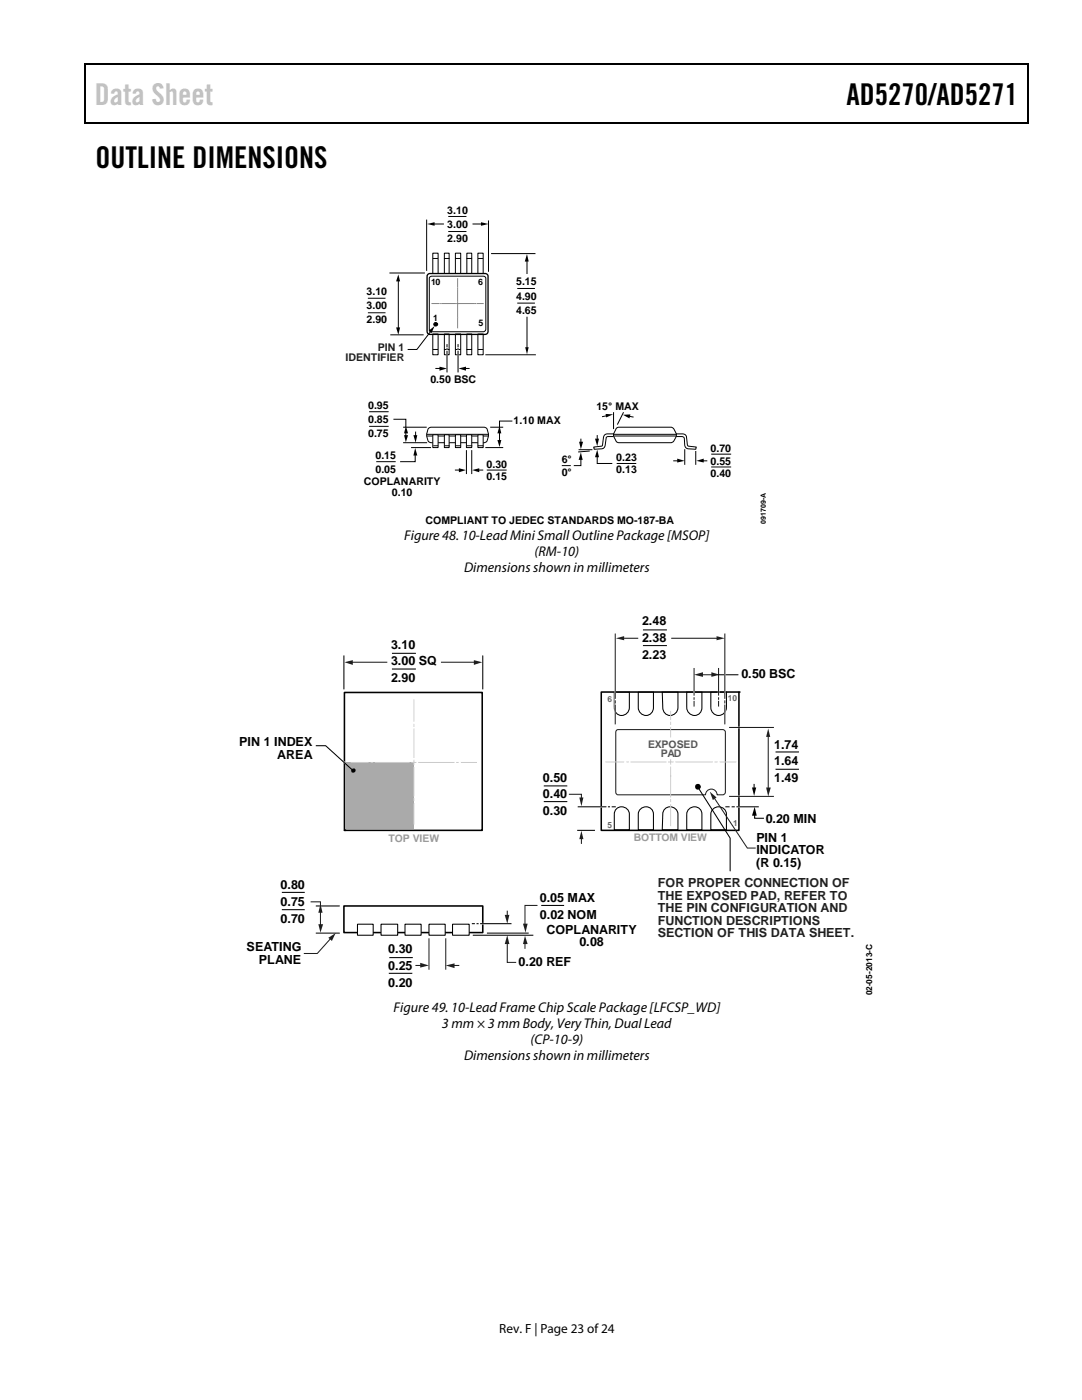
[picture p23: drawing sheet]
<svg xmlns="http://www.w3.org/2000/svg" width="216mm" height="279mm" viewBox="0 0 216 279" stroke-linecap="round" stroke-linejoin="round" font-family="sans-serif">
<defs><g id="words">
<text font-size="6" fill="#c0c0c0" x="18.9" y="21">Data Sheet</text>
<g font-size="6">
<text x="168.9" y="21">AD5270/AD5271</text>
<text x="19" y="33.6">OUTLINE DIMENSIONS</text>
</g>
<g font-size="2.8">
<text x="80.7" y="107.8">Figure 48. 10-Lead Mini Small Outline Package [MSOP]</text>
<text x="106.7" y="110.9">(RM-10)</text>
<text x="92.6" y="114.1">Dimensions shown in millimeters</text>
<text x="78.5" y="202.1">Figure 49. 10-Lead Frame Chip Scale Package [LFCSP_WD]</text>
<text x="88.2" y="205.2">3 mm × 3 mm Body, Very Thin, Dual Lead</text>
<text x="105.9" y="208.4">(CP-10-9)</text>
<text x="92.6" y="211.6">Dimensions shown in millimeters</text>
</g>
<text font-size="2.6" x="99.6" y="266">Rev. F | Page 23 of 24</text>
<g font-size="2.5">
<text x="128.1" y="124.8">2.48</text>
<text x="78" y="129.5">3.10</text>
<text x="128.1" y="128.1">2.38</text>
<text x="128.1" y="131.4">2.23</text>
<text x="78" y="132.8">3.00 SQ</text>
<text x="78" y="136.1">2.90</text>
<text x="148" y="135.3">0.50 BSC</text>
<text x="47.8" y="148.9">PIN 1 INDEX</text>
<text x="154.5" y="149.4">1.74</text>
<text x="55.3" y="151.4">AREA</text>
<text x="108.3" y="156">0.50</text>
<text x="154.5" y="152.7">1.64</text>
<text x="108.3" y="159.3">0.40</text>
<text x="154.5" y="156.1">1.49</text>
<text x="108.3" y="162.7">0.30</text>
<text x="152.8" y="164.2">0.20 MIN</text>
<text x="150.9" y="173">(R 0.15)</text>
<text x="150.9" y="170.5">INDICATOR</text>
<text x="150.9" y="168">PIN 1</text>
<text x="56" y="177.4">0.80</text>
<text x="56" y="180.8">0.75</text>
<text x="56" y="184.1">0.70</text>
<text x="107.7" y="180">0.05 MAX</text>
<text x="107.7" y="183.4">0.02 NOM</text>
<text x="49.2" y="189.8">SEATING</text>
<text x="77.5" y="190.2">0.30</text>
<text x="109.1" y="186.4">COPLANARITY</text>
<text x="115.6" y="188.9">0.08</text>
<text x="51.7" y="192.3">PLANE</text>
<text x="77.5" y="193.6">0.25</text>
<text x="77.5" y="196.9">0.20</text>
<text x="103.5" y="192.9">0.20 REF</text>
</g>
<g font-size="2.5" fill="#231f20">
<text x="131.3" y="177">FOR PROPER CONNECTION OF</text>
<text x="131.3" y="179.5">THE EXPOSED PAD, REFER TO</text>
<text x="131.3" y="182">THE PIN CONFIGURATION AND</text>
<text x="131.3" y="184.5">FUNCTION DESCRIPTIONS</text>
<text x="131.3" y="187">SECTION OF THIS DATA SHEET.</text>
</g>
<g font-size="2.1">
<text x="89.3" y="42.7">3.10</text>
<text x="89.3" y="45.5">3.00</text>
<text x="89.3" y="48.3">2.90</text>
<text x="73.1" y="58.9">3.10</text>
<text x="103" y="56.9">5.15</text>
<text x="103" y="59.8">4.90</text>
<text x="73.1" y="61.7">3.00</text>
<text x="73.1" y="64.5">2.90</text>
<text x="103" y="62.6">4.65</text>
<text x="85.9" y="76.5">0.50 BSC</text>
<text x="73.5" y="81.6">0.95</text>
<text x="119" y="81.9">15° MAX</text>
<text x="73.5" y="84.4">0.85</text>
<text x="73.5" y="87.2">0.75</text>
<text x="102.5" y="84.6">1.10 MAX</text>
<text x="74.9" y="91.6">0.15</text>
<text x="74.9" y="94.4">0.05</text>
<text x="97.1" y="93.3">0.30</text>
<text x="97.1" y="95.8">0.15</text>
<text x="112.1" y="92.5">6°</text>
<text x="112.1" y="95">0°</text>
<text x="123" y="91.9">0.23</text>
<text x="123" y="94.5">0.13</text>
<text x="141.8" y="90.2">0.70</text>
<text x="141.8" y="92.7">0.55</text>
<text x="141.8" y="95.2">0.40</text>
<text x="72.6" y="96.8">COPLANARITY</text>
<text x="78.2" y="98.9">0.10</text>
<text x="84.9" y="104.5">COMPLIANT TO JEDEC STANDARDS MO-187-BA</text>
</g>
<g font-size="2.1" fill="#231f1f">
<text x="75.4" y="70">PIN 1</text>
<text x="68.9" y="72.1">IDENTIFIER</text>
</g>
<g font-size="2.1" fill="#545857">
<text x="129.3" y="149.2">EXPOSED</text>
<text x="131.9" y="151.1">PAD</text>
</g>
<g font-size="2.1" fill="#9a9a9a">
<text x="126.5" y="167.9">BOTTOM VIEW</text>
<text x="77.5" y="168.1">TOP VIEW</text>
</g>
<g font-size="1.8">
<text x="86" y="56.9">10</text>
<text x="95.4" y="56.9">6</text>
<text x="86.4" y="64">1</text>
<text x="95.5" y="65.2">5</text>
</g>
<g font-size="1.7" fill="#646464">
<text x="121.2" y="140.2">6</text>
<text x="145.2" y="139.8">10</text>
<text x="121.2" y="165.2">5</text>
<text x="146.3" y="164.9">1</text>
</g>
<text font-size="1.7" x="174" y="198.7" transform="rotate(-90 174 198.7)">02-05-2013-C</text>
<text font-size="1.4" x="152.8" y="104.5" transform="rotate(-90 152.8 104.5)">091709-A</text>
</g></defs>
<g fill="#000">
<path d="M16.9 12.7h.2v1h-.2zM205.1 12.7h.2v1h-.2zM205.1 12.7h.2v.3h-.2zM82.3 24.4h.2v.3h-.2zM205.1 24.4h.2v.3h-.2zM79.5 54.8l.3 1.4h-.8zM85.2 44.7l1.5-.4v.8zM96 44.3l1.5 .4-1.5 .4zM105.2 50.7l.3 1.5h-.8zM79 65.3h.8l-.3 1.5zM85.5 66l1.2-.9-.6 1.4zM87.7 73.2l1.5 .3-1.5 .5z"/>
<path d="M91.5 73.5l1.5-.3v.8zM104.8 69.3h.7l-.3 1.4z"/>
</g>
<path d="M16.9 12.8h188.2M17 13.7v11M205.2 13.7v11M205.1 24.5h-188.2" fill="none" stroke="#000" stroke-width=".25"/>
<g fill="none" stroke="#000" stroke-width=".2">
<path d="M73.4 59.5h3.5M77.8 54.5h6.9M79.5 55.9v9.7M85.1 43.9v10.1M85.7 55.3l.5-.2h10.2l.5 .2v10.4a.55 .55 0 0 1-.5 .5h-10.2a.55 .55 0 0 1-.5-.5zM86.4 50.5h1v4.1h-1zM86.4 51.6h.9M86.4 44.7h2.1M88.7 50.5h.9v4.1h-.9zM88.7 51.6h.9M89.5 43.2h3.6M89.5 46.2h3.6"/>
<path d="M90.9 50.5h1v4.1h-1zM91 51.6h.8M93.2 50.5h.9v4.1h-.9zM93.2 51.6h.9M94.4 44.7h1.8M95.4 50.5h1v4.1h-1zM95.4 51.6h.9M97.5 44.1v10M98.1 50.6h8.6M103.2 57.6h3.5M105.2 51.9v2.7M73.4 62.4h3.5"/>
<path d="M78 66.8h6.4M86 66l-2.8 3.7h-1.9M86.4 66.7h1v4.1h-1zM86.4 69.7h.9M87 73.5h.9M88.7 66.7h.9v4.1h-.9zM88.7 69.7h.9M89.2 68.8v.4M89.2 69.6v.1M89.2 70.1v4.1M90.9 66.7h1v4.1h-1zM91 69.7h.8"/>
<path d="M91.4 68.8v.4M91.4 69.6v.1M91.4 70.1v4.1M92.7 73.5h.9M93.2 66.7h.9v4.1h-.9zM93.2 69.7h.9M95.4 66.7h1v4.1h-1zM95.4 69.7h.9M96.9 70.8h9.9M103.2 60.5h3.5M105.2 63.3v6.3M80.5 85.3h4.5"/>
<path d="M80.5 88.3h4.6M82.1 89.3h3.8M85.3 87h12M85.3 86.7h12M85.6 85.4l.4-.1h10.6a1.3 1.3 0 0 1 .9 1.3l-.1 .6a1.16 1.16 0 0 1-.8 1.1h-10.6a1.28 1.28 0 0 1-.9-1.3l.3-1.3zM96.9 89.3h3.4M97.1 93.8h4M97.9 85.3h2.4M112.2 92.9h1.6M122.5 86.7h12.4M122.6 87h12.3M123 85.4l.5-.1h10.4a1.65 1.65 0 0 1 1.1 1.5 1.65 1.65 0 0 1-1.1 1.5h-10.4a1.81 1.81 0 0 1-1.1-1.3v-.4z"/>
<path d="M123.1 92.5h3.8M136.6 89.7v3M138.8 90.1v2.6M142 90.6h3.8M142 93.2h3.8"/>
</g>
<path d="M85.3 54.9l.4-.3h11.1a.59 .59 0 0 1 .6 .5v10.3a1.03 1.03 0 0 1-.6 1.3h-11a.57 .57 0 0 1-.6-.6z" fill="none" stroke="#000" stroke-width=".26"/>
<circle cx="87" cy="64.7" r=".38" fill="#000" stroke="#000" stroke-width=".2"/>
<g fill="none" stroke="#808385" stroke-width=".2">
<path d="M91.3 55.6v1.7M91.3 57.6v.1M91.3 57.9v2.2M86.2 60.6h1.3M87.8 60.6h.1M88.1 60.6h2.8M91.1 60.6h.4M91.3 60.4v.3M91.3 60.9v2.3M91.3 63.4v.2M91.3 63.8v1.6M91.7 60.6h3"/>
<path d="M94.8 60.6h.1M95.2 60.6h1.2"/>
</g>
<path d="M89.2 69.5v1.7M91.4 69.5v1.7" fill="none" stroke="#fff" stroke-width=".26"/>
<path d="M93.1 86.8h1v2.5h-1z" fill="#fff" stroke="#000" stroke-width=".2"/>
<path d="M93.2 89h.9" fill="none" stroke="#000" stroke-width=".2"/>
<path d="M90.9 86.8h1v2.5h-1z" fill="#fff" stroke="#000" stroke-width=".2"/>
<path d="M91 89h.8" fill="none" stroke="#000" stroke-width=".2"/>
<path d="M88.7 86.8h.9v2.5h-.9z" fill="#fff" stroke="#000" stroke-width=".2"/>
<path d="M88.8 89h.8" fill="none" stroke="#000" stroke-width=".2"/>
<path d="M86.4 86.8h1v2.5h-1z" fill="#fff" stroke="#000" stroke-width=".2"/>
<path d="M86.6 89h.7" fill="none" stroke="#000" stroke-width=".2"/>
<path d="M95.4 86.8h1v2.5h-1z" fill="#fff" stroke="#000" stroke-width=".2"/>
<g fill="none" stroke="#000" stroke-width=".2">
<path d="M73.7 82.2h3.9M73.7 85.1h3.9M75.1 92.1h3.9M78.5 83.7h2.5v1.6M81 86.2v.9M82.8 90.6v1.5h-3M82.9 86.2v.9M90.9 93.8h.9M93.1 89.9v4.6M94.1 89.9v4.6M95.4 93.8h.9M95.4 89h.9"/>
<path d="M99.7 86.2v1.9M102.2 84h-2.5v1.3M115.5 89.7h2.6M115.9 91.5v1.4h-1.4M115.9 87.5v.9M117.6 90l-2.1 .2M119.2 91v1.5h3M119.2 86.9v.9M121.1 83l-.9 .1M122.4 86.6h-1.2a.75 .75 0 0 0-.8 .7l-.3 1.7-1.6 .2 .1 .5 1.4-.1a.75 .75 0 0 0 .8-.7l.2-1.6 1.3-.2M122.4 82.4v3.1M124.4 82.4l-1.2 2.2"/>
<path d="M125.4 83.1l.9 .1M134.4 92h1M135 86.6h1.2a.72 .72 0 0 1 .8 .7l.2 1.6a2.06 2.06 0 0 0 1.6 .3h.1l-.1 .5-1.4-.1a.77 .77 0 0 1-.8-.7l-.2-1.6-1.4-.2M140.2 92h.8"/>
</g>
<g fill="#000">
<path d="M80.6 86.8h.8l-.4 1.5zM81 85l.4 1.5h-.8zM82.5 86.8h.8l-.4 1.5zM82.8 89.4l.5 1.5h-.8zM91.6 93.5l1.4 .3-1.4 .5zM94.2 93.8l1.4-.3v.8zM99.3 87.8h.7l-.3 1.4zM99.7 85l.3 1.5h-.7zM115.5 88.2h.9l-.5 1.5zM115.9 90.3l.4 1.5h-.8zM118.7 87.5h.8l-.3 1.5zM119.2 89.7l.3 1.5h-.8z"/>
<path d="M120.8 82.6l1.5 .1-1.4 .6zM124.3 82.8l1.5-.1-.2 .8zM135.1 91.5l1.5 .5-1.5 .3zM138.9 92l1.5-.5v.8z"/>
<circle cx="147.4" cy="138.1" r=".16"/>
<circle cx="68.7" cy="165.7" r=".16"/>
</g>
<path d="M68.7 138.2h27.5v27.5h-27.5zM120 138.1h27.4v27.6h-27.4zM68.6 180.8h27.7v5.3h-27.7z" fill="none" stroke="#000" stroke-width=".31"/>
<path d="M122.6 138.1h3v1.8a2.38 2.38 0 0 1-.7 2.6 1.5 1.5 0 0 1-1.7 0 1.5 1.5 0 0 1-.6-1.5zM127.4 138.1h3v1.8a2.29 2.29 0 0 1-1 2.8 1.59 1.59 0 0 1-2-1.7zM132.1 138.1h3.2v1.8a2.37 2.37 0 0 1-.7 2.6 1.52 1.52 0 0 1-1.7 0 1.52 1.52 0 0 1-.7-1.5zM137 138.1h3.1v1.8a2.29 2.29 0 0 1-1 2.8 1.6 1.6 0 0 1-2.1-1.7zM141.8 138.1h3.1v1.8a2.38 2.38 0 0 1-.6 2.6 1.57 1.57 0 0 1-1.7 0 1.57 1.57 0 0 1-.8-1.5zM123.2 161.3a1.55 1.55 0 0 1 2.4 1.2v3.1h-3v-2.9a1.57 1.57 0 0 1 .6-1.4zM127.7 161.6a1.51 1.51 0 0 1 1.6-.5 1.51 1.51 0 0 1 1.1 1.4v3.1h-3v-2.3a2.64 2.64 0 0 1 .3-1.7zM132.8 161.3a1.56 1.56 0 0 1 2.5 1.2v3.1h-3.2l.1-2.9a1.59 1.59 0 0 1 .6-1.4zM137.3 161.6a1.5 1.5 0 0 1 1.7-.5 1.5 1.5 0 0 1 1.1 1.4v3.1h-3.1v-2.3a2.59 2.59 0 0 1 .3-1.7zM142.1 161.6a1.58 1.58 0 0 1 1.7-.5 1.58 1.58 0 0 1 1.1 1.4v3.1h-3.1v-2.3a2.65 2.65 0 0 1 .3-1.7z" fill="none" stroke="#000" stroke-width=".21"/>
<g fill="#fff" stroke="#000" stroke-width=".21">
<path d="M71.3 184.4h3.2v2.2h-3.2z"/>
<path d="M90.3 184.4h3.3v2.2h-3.3z"/>
<path d="M80.8 184.4h3.2v2.2h-3.2z"/>
<path d="M85.6 184.4h3.2v2.2h-3.2z"/>
<path d="M76 184.4h3.4v2.2h-3.4z"/>
</g>
<path d="M77.6 194.2h4.7M77.7 191.1h4.7" fill="none" stroke="#000" stroke-width=".21"/>
<path d="M83 192.7h1.1M85.6 187.4v6M88.9 187.4v6" fill="none" stroke="#231f20" stroke-width=".21"/>
<path d="M83.8 192.2l1.8 .5-1.8 .4z" fill="#231f20"/>
<path d="M90.4 192.7h1.1" fill="none" stroke="#231f20" stroke-width=".21"/>
<path d="M88.9 192.7l1.8-.4v.9z" fill="#231f20"/>
<path d="M68.4 152l.6 .4" fill="none" stroke="#fff" stroke-width=".31"/>
<path d="M68.8 152.2h13.8v13.3h-13.8z" fill="#aaa"/>
<path d="M68.6 130.9v6.6M96.3 130.9v6.6M63 148.8h2l5.5 5" fill="none" stroke="#000" stroke-width=".21"/>
<circle cx="70.5" cy="153.8" r=".45" fill="#000"/>
<path d="M88.1 132.2h6.8" fill="none" stroke="#231f20" stroke-width=".21"/>
<path d="M94.6 131.7l1.6 .5-1.6 .5z" fill="#231f20"/>
<path d="M70.1 132.2h7.1" fill="none" stroke="#231f20" stroke-width=".21"/>
<path d="M68.7 132.2l1.7-.5v1z" fill="#231f20"/>
<path d="M154.7 150.1h4.7M154.7 153.5h4.7M56.2 178.1h4.6M56.2 181.5h4.6M63 180.8h4.8M63 186.2h4.8" fill="none" stroke="#000" stroke-width=".21"/>
<path d="M62 180h1.9v.8M63.9 181.8v3" fill="none" stroke="#231f20" stroke-width=".21"/>
<g fill="#231f20">
<path d="M63.9 180.4l.5 1.8h-.9z"/>
<path d="M63.5 184.4h1l-.6 1.7z"/>
</g>
<path d="M66 187.3l-2.7 3h-2.7" fill="none" stroke="#231f20" stroke-width=".21"/>
<path d="M65.5 187.2l1.5-1-.8 1.6z" fill="#231f20"/>
<path d="M94.4 186.6h11.9M97.3 186.2h8.1" fill="none" stroke="#000" stroke-width=".21"/>
<path d="M101.2 181.8v1.1" fill="none" stroke="#231f20" stroke-width=".21"/>
<path d="M100.7 182.6h.9l-.4 1.7z" fill="#231f20"/>
<path d="M101.2 188.1v4h1.8" fill="none" stroke="#231f20" stroke-width=".21"/>
<path d="M101.2 186.6l.4 1.8h-.9z" fill="#231f20"/>
<path d="M104.8 188.1v1.2" fill="none" stroke="#231f20" stroke-width=".21"/>
<path d="M104.8 186.8l.5 1.6h-.9z" fill="#231f20"/>
<path d="M107.3 180.7h-2.5v4" fill="none" stroke="#231f20" stroke-width=".21"/>
<path d="M104.4 184.3h.9l-.4 1.8z" fill="#231f20"/>
<path d="M108.5 156.8h4.7M108.5 160h4.7M115.2 165.7h3.5M108 180.7h4.6" fill="none" stroke="#000" stroke-width=".21"/>
<path d="M116 167.2v1.1" fill="none" stroke="#231f20" stroke-width=".21"/>
<path d="M116 165.8l.4 1.7h-.8z" fill="#231f20"/>
<path d="M113.5 158.5h2.5v.9" fill="none" stroke="#231f20" stroke-width=".21"/>
<path d="M115.6 159.2h.8l-.4 1.7z" fill="#231f20"/>
<path d="M138.5 137.9v.5M143.4 137.9v.5M119.7 161h.5" fill="none" stroke="#fff" stroke-width=".31"/>
<path d="M115.4 161h5.5M121.4 161h.2M122.2 161h.6" fill="none" stroke="#000" stroke-width=".21"/>
<path d="M138.5 133.4v5.3M138.5 139.3v.3M138.5 140v.9M143.4 133.4v5.3M143.4 139.3v.3M143.4 140v.9M153.3 146.7v10.8" fill="none" stroke="#231f20" stroke-width=".21"/>
<g fill="#231f20">
<path d="M152.9 157.2h.9l-.5 1.7z"/>
<path d="M153.3 145.4l.4 1.7h-.8z"/>
</g>
<path d="M140 134.7h2.2" fill="none" stroke="#231f20" stroke-width=".21"/>
<g fill="#231f20">
<path d="M138.5 134.7l1.8-.5v.9z"/>
<path d="M141.9 134.2l1.7 .5-1.7 .4z"/>
</g>
<path d="M143.2 134.7h4.1M94.3 184.3h.4M95.2 184.3h.2M95.9 184.3h6.1" fill="none" stroke="#000" stroke-width=".21"/>
<path d="M147.2 158.9h.6M147.2 145.2h.6M96.1 184.3h.4" fill="none" stroke="#fff" stroke-width=".31"/>
<path d="M134 127.4h9.3M123.1 145.7h21.4l.2 .4v12l-.2 .5h-1.4a1.19 1.19 0 0 0-1.2-1.1 1.19 1.19 0 0 0-1.2 1.1h-17.6l-.2-.5v-9v-3zM145.6 158.9h8.7M145.6 145.2h8.7" fill="none" stroke="#231f20" stroke-width=".21"/>
<g fill="none" stroke="#ccc" stroke-width=".2">
<path d="M82.6 139.7v4.2M70.1 152.2h3.3M74 152.2h.4M74.9 152.2h6.7M82.2 152.2h.8M82.6 144.6v.4M82.6 145.5v5.6M82.6 151.7v.9M82.6 153.2v5.6M82.6 159.3v.5M83.5 152.2h7.1M91.1 152.2h.3"/>
<path d="M92.1 152.2h3M120.9 152.1h3.5M125.1 152.1h.3M125.9 152.1h7M133.4 152.1h.9M133.8 142v1.6M133.8 144.1v.5M133.8 145.2v1.9M133.8 151.6v.9M133.8 153.1v5.9M133.8 159.6v.4M134.9 152.1h7.2"/>
<path d="M142.7 152.1h.4M143.7 152.1h3.1M82.6 160.4v4.1M133.8 160.6v4.2"/>
</g>
<path d="M143 127l1.6 .4-1.6 .4z" fill="#231f20"/>
<path d="M124.2 127.4h3.1" fill="none" stroke="#231f20" stroke-width=".21"/>
<path d="M122.9 127.4l1.6-.4v.8z" fill="#231f20"/>
<path d="M78.2 130.4h4.8M78.2 133.5h4.8M128.3 125.7h4.8M128.3 128.8h4.8" fill="none" stroke="#000" stroke-width=".21"/>
<path d="M142.5 159.2l6.6 10h1.7" fill="none" stroke="#231f20" stroke-width=".21"/>
<path d="M141.6 158l1.4 1.2-.8 .5z" fill="#231f20"/>
<path d="M122.8 137.6v5.3M122.9 133.2v.5M144.6 134.3v.6M144.6 137.6v5.3M147.2 161h.6" fill="none" stroke="#fff" stroke-width=".31"/>
<path d="M122.8 126.5v12.9M122.8 139.9v.4M144.6 126.5v12.9M144.6 139.9v.4M122.8 140.7v3.8M144.6 140.7v3.8" fill="none" stroke="#231f20" stroke-width=".21"/>
<path d="M139.2 157.1l6.5 10.2v6.5M150.5 156.5v1M144.7 161h.9M146 161h.6M146.9 161h4.5M150.6 162.5v.8h1.8" fill="none" stroke="#000" stroke-width=".21"/>
<g fill="#000">
<path d="M150.1 157.2h.8l-.4 1.6zM150.6 161l.4 1.8h-.9z"/>
<circle cx="139.2" cy="157" r=".58"/>
</g>
<use href="#words"/>
</svg>
